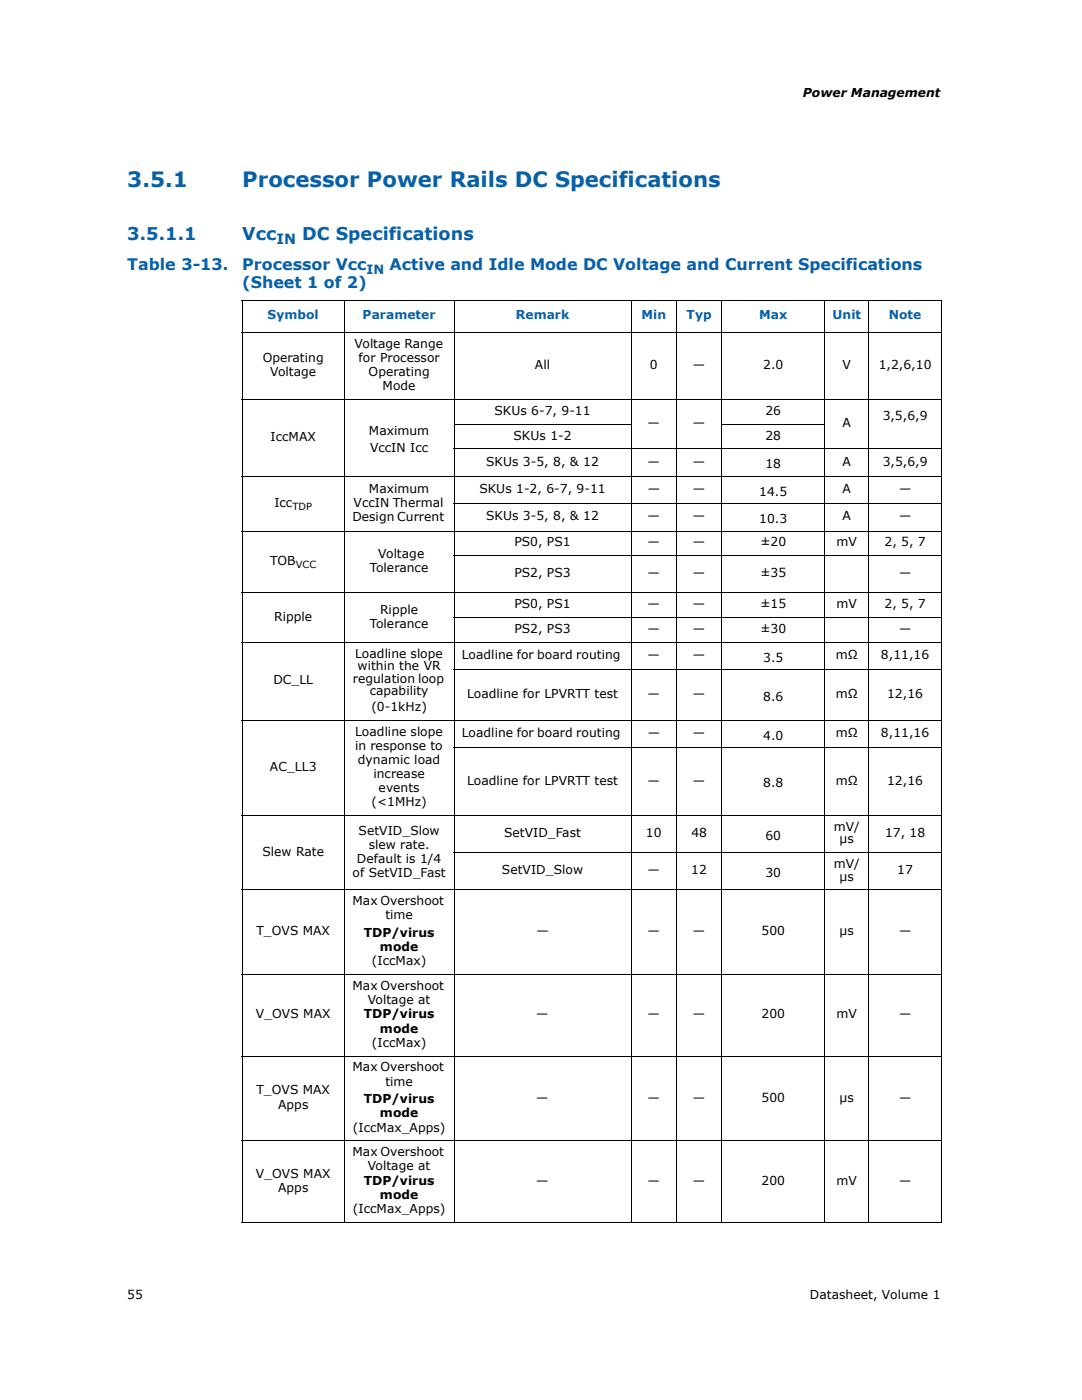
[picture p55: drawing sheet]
<svg xmlns="http://www.w3.org/2000/svg" width="216mm" height="279mm" viewBox="0 0 216 279" stroke-linecap="round" stroke-linejoin="round" font-family="sans-serif">
<defs><g id="words">
<g font-size="4.2" fill="#0860a8">
<text x="25.4" y="37.4">3.5.1</text>
<text x="48.3" y="37.4">Processor Power Rails DC Specifications</text>
</g>
<g font-size="3.5" fill="#0860a8">
<text x="25.4" y="47.9">3.5.1.1</text>
<text x="48.3" y="47.9">Vcc</text>
<text x="60.3" y="47.9">DC Specifications</text>
</g>
<g font-size="3.2" fill="#0860a8">
<text x="25.4" y="54">Table 3-13.</text>
<text x="48.4" y="54">Processor Vcc</text>
<text x="77.7" y="54">Active and Idle Mode DC Voltage and Current Specifications</text>
<text x="48.3" y="57.5">(Sheet 1 of 2)</text>
</g>
<text font-size="2.8" fill="#0860a8" x="55.2" y="48.7">IN</text>
<g font-size="2.5">
<text x="160.2" y="19.3">Power Management</text>
<text x="70.8" y="69.4">Voltage Range</text>
<text x="52.4" y="72.2">Operating</text>
<text x="53.9" y="75">Voltage</text>
<text x="71.5" y="72.2">for Processor</text>
<text x="73.6" y="75">Operating</text>
<text x="76.3" y="77.9">Mode</text>
<text x="106.7" y="73.6">All</text>
<text x="129.7" y="73.6">0</text>
<text x="138.3" y="73.6">—</text>
<text x="152.3" y="73.6">2.0</text>
<text x="168.1" y="73.6">V</text>
<text x="175.3" y="73.6">1,2,6,10</text>
<text x="98.7" y="82.8">SKUs 6-7, 9-11</text>
<text x="152.7" y="82.8">26</text>
<text x="176.1" y="83.8">3,5,6,9</text>
<text x="54" y="88">IccMAX</text>
<text x="73.6" y="86.9">Maximum</text>
<text x="102.5" y="87.7">SKUs 1-2</text>
<text x="129.2" y="85.3">—</text>
<text x="138.3" y="85.3">—</text>
<text x="152.7" y="87.7">28</text>
<text x="168.1" y="85.3">A</text>
<text x="73.8" y="90.2">VccIN Icc</text>
<text x="97" y="92.9">SKUs 3-5, 8, &amp; 12</text>
<text x="129.2" y="92.9">—</text>
<text x="138.3" y="92.9">—</text>
<text x="152.7" y="93.5">18</text>
<text x="168.1" y="92.9">A</text>
<text x="176.1" y="92.9">3,5,6,9</text>
<text x="54.8" y="101.1">Icc</text>
<text x="70.6" y="101.1">VccIN Thermal</text>
<text x="73.6" y="98.3">Maximum</text>
<text x="95.7" y="98.4">SKUs 1-2, 6-7, 9-11</text>
<text x="129.2" y="98.4">—</text>
<text x="138.3" y="98.4">—</text>
<text x="151.5" y="99">14.5</text>
<text x="168.1" y="98.4">A</text>
<text x="179.4" y="98.4">—</text>
<text x="70.3" y="103.9">Design Current</text>
<text x="97" y="103.9">SKUs 3-5, 8, &amp; 12</text>
<text x="129.2" y="103.9">—</text>
<text x="138.3" y="103.9">—</text>
<text x="151.5" y="104.4">10.3</text>
<text x="168.1" y="103.9">A</text>
<text x="179.4" y="103.9">—</text>
<text x="53.9" y="112.8">TOB</text>
<text x="75.5" y="111.4">Voltage</text>
<text x="102.6" y="109.1">PS0, PS1</text>
<text x="129.2" y="109.1">—</text>
<text x="138.3" y="109.1">—</text>
<text x="151.7" y="109.1">±20</text>
<text x="166.9" y="109.1">mV</text>
<text x="176.5" y="109.1">2, 5, 7</text>
<text x="73.8" y="114.2">Tolerance</text>
<text x="102.6" y="115.2">PS2, PS3</text>
<text x="129.2" y="115.2">—</text>
<text x="138.3" y="115.2">—</text>
<text x="151.7" y="115.2">±35</text>
<text x="179.4" y="115.2">—</text>
<text x="54.7" y="123.9">Ripple</text>
<text x="73.8" y="125.3">Tolerance</text>
<text x="75.8" y="122.5">Ripple</text>
<text x="102.6" y="121.4">PS0, PS1</text>
<text x="129.2" y="121.4">—</text>
<text x="138.3" y="121.4">—</text>
<text x="151.7" y="121.4">±15</text>
<text x="166.9" y="121.4">mV</text>
<text x="176.5" y="121.4">2, 5, 7</text>
<text x="70.8" y="131.3">Loadline slope</text>
<text x="92.1" y="131.6">Loadline for board routing</text>
<text x="102.6" y="126.3">PS2, PS3</text>
<text x="129.2" y="126.3">—</text>
<text x="129.2" y="131.6">—</text>
<text x="138.3" y="126.3">—</text>
<text x="138.3" y="131.6">—</text>
<text x="151.7" y="126.3">±30</text>
<text x="166.8" y="131.6">mΩ</text>
<text x="175.8" y="131.6">8,11,16</text>
<text x="179.4" y="126.3">—</text>
<text x="54.5" y="136.6">DC_LL</text>
<text x="70.4" y="136.2">regulation loop</text>
<text x="71.4" y="133.8">within the VR</text>
<text x="152.3" y="132.1">3.5</text>
<text x="73.8" y="138.7">capability</text>
<text x="74.1" y="141.9">(0-1kHz)</text>
<text x="93.2" y="139.3">Loadline for LPVRTT test</text>
<text x="129.2" y="139.3">—</text>
<text x="138.3" y="139.3">—</text>
<text x="152.3" y="139.9">8.6</text>
<text x="166.8" y="139.3">mΩ</text>
<text x="177" y="139.3">12,16</text>
<text x="70.8" y="146.8">Loadline slope</text>
<text x="70.8" y="149.6">in response to</text>
<text x="92.1" y="147.1">Loadline for board routing</text>
<text x="129.2" y="147.1">—</text>
<text x="138.3" y="147.1">—</text>
<text x="152.3" y="147.6">4.0</text>
<text x="166.8" y="147.1">mΩ</text>
<text x="175.8" y="147.1">8,11,16</text>
<text x="53.9" y="153.9">AC_LL3</text>
<text x="71.4" y="152.4">dynamic load</text>
<text x="74.5" y="155.3">increase</text>
<text x="74.1" y="160.9">(&lt;1MHz)</text>
<text x="75.5" y="158.1">events</text>
<text x="93.2" y="156.6">Loadline for LPVRTT test</text>
<text x="129.2" y="156.6">—</text>
<text x="138.3" y="156.6">—</text>
<text x="152.3" y="157.2">8.8</text>
<text x="166.8" y="156.6">mΩ</text>
<text x="177" y="156.6">12,16</text>
<text x="71.5" y="166.6">SetVID_Slow</text>
<text x="100.6" y="167.1">SetVID_Fast</text>
<text x="128.9" y="167.1">10</text>
<text x="138" y="167.1">48</text>
<text x="152.7" y="167.7">60</text>
<text x="166.4" y="165.9">mV/</text>
<text x="176.6" y="167.1">17, 18</text>
<text x="52.4" y="170.8">Slew Rate</text>
<text x="71.2" y="172.2">Default is 1/4</text>
<text x="73.6" y="169.4">slew rate.</text>
<text x="166.4" y="173.3">mV/</text>
<text x="167.5" y="168.3">μs</text>
<text x="70.4" y="175">of SetVID_Fast</text>
<text x="100.2" y="174.5">SetVID_Slow</text>
<text x="129.2" y="174.5">—</text>
<text x="137.9" y="174.5">12</text>
<text x="152.7" y="175.1">30</text>
<text x="167.5" y="175.7">μs</text>
<text x="179" y="174.5">17</text>
<text x="70.3" y="180.7">Max Overshoot</text>
<text x="76.9" y="183.5">time</text>
<text x="51.2" y="186.7">T_OVS MAX</text>
<text x="72.6" y="187">TDP/virus</text>
<text x="75.8" y="189.8">mode</text>
<text x="107" y="186.7">—</text>
<text x="129.2" y="186.7">—</text>
<text x="138.3" y="186.7">—</text>
<text x="152" y="186.7">500</text>
<text x="167.5" y="186.7">μs</text>
<text x="179.4" y="186.7">—</text>
<text x="70.3" y="197.6">Max Overshoot</text>
<text x="74.2" y="192.7">(IccMax)</text>
<text x="51.1" y="203.2">V_OVS MAX</text>
<text x="72.6" y="203.2">TDP/virus</text>
<text x="73.4" y="200.4">Voltage at</text>
<text x="107" y="203.2">—</text>
<text x="129.2" y="203.2">—</text>
<text x="138.3" y="203.2">—</text>
<text x="152" y="203.2">200</text>
<text x="166.9" y="203.2">mV</text>
<text x="179.4" y="203.2">—</text>
<text x="74.2" y="208.9">(IccMax)</text>
<text x="75.8" y="206.1">mode</text>
<text x="70.3" y="213.8">Max Overshoot</text>
<text x="51.2" y="218.4">T_OVS MAX</text>
<text x="55.5" y="221.2">Apps</text>
<text x="72.6" y="220.2">TDP/virus</text>
<text x="76.9" y="216.7">time</text>
<text x="107" y="219.8">—</text>
<text x="129.2" y="219.8">—</text>
<text x="138.3" y="219.8">—</text>
<text x="152" y="219.8">500</text>
<text x="167.5" y="219.8">μs</text>
<text x="179.4" y="219.8">—</text>
<text x="70.4" y="225.8">(IccMax_Apps)</text>
<text x="75.8" y="223">mode</text>
<text x="70.3" y="230.8">Max Overshoot</text>
<text x="73.4" y="233.6">Voltage at</text>
<text x="51.1" y="235">V_OVS MAX</text>
<text x="55.5" y="237.8">Apps</text>
<text x="72.6" y="236.4">TDP/virus</text>
<text x="75.8" y="239.2">mode</text>
<text x="107" y="236.4">—</text>
<text x="129.2" y="236.4">—</text>
<text x="138.3" y="236.4">—</text>
<text x="152" y="236.4">200</text>
<text x="166.9" y="236.4">mV</text>
<text x="179.4" y="236.4">—</text>
<text x="70.4" y="242.1">(IccMax_Apps)</text>
<text x="25.4" y="259.2">55</text>
<text x="161.6" y="259.2">Datasheet, Volume 1</text>
</g>
<g font-size="2.5" fill="#0860a8">
<text x="73.1" y="54.8">IN</text>
<text x="53.4" y="63.7">Symbol</text>
<text x="72.4" y="63.7">Parameter</text>
<text x="102.9" y="63.7">Remark</text>
<text x="128" y="63.7">Min</text>
<text x="137" y="63.7">Typ</text>
<text x="151.5" y="63.7">Max</text>
<text x="166.1" y="63.7">Unit</text>
<text x="177.3" y="63.7">Note</text>
</g>
<g font-size="2">
<text x="58.4" y="101.7">TDP</text>
<text x="59" y="113.4">VCC</text>
</g>
</g></defs>
<g fill="none" stroke="#000" stroke-width=".2">
<path d="M48.2 60h139.7M68.7 59.9v184.1M90.6 59.9v184.1M125.9 59.9v184.1M135 59.9v184.1M144 59.9v184.1M164.6 59.9v184.1M173.4 59.9v184.1M48.2 66.3h139.7M48.2 79.7h139.7M48.3 60v183.9M187.9 60v183.9"/>
<path d="M48.2 95.1h139.7M90.5 84.7h35.5M90.5 89.6h97.4M144 84.7h20.7M48.2 106h139.7M48.2 118.3h139.7M90.5 100.5h97.4M90.5 110.9h97.4M48.2 128.2h139.7M90.5 123.3h97.4M90.5 133.7h97.4M48.2 143.7h139.7"/>
<path d="M90.5 149.2h97.4M48.2 162.8h139.7M48.2 177.6h139.7M90.5 170.2h97.4M48.2 194.5h139.7M48.2 210.8h139.7M48.2 227.7h139.7M48.2 243.9h139.7"/>
</g>
<use href="#words"/>
</svg>
